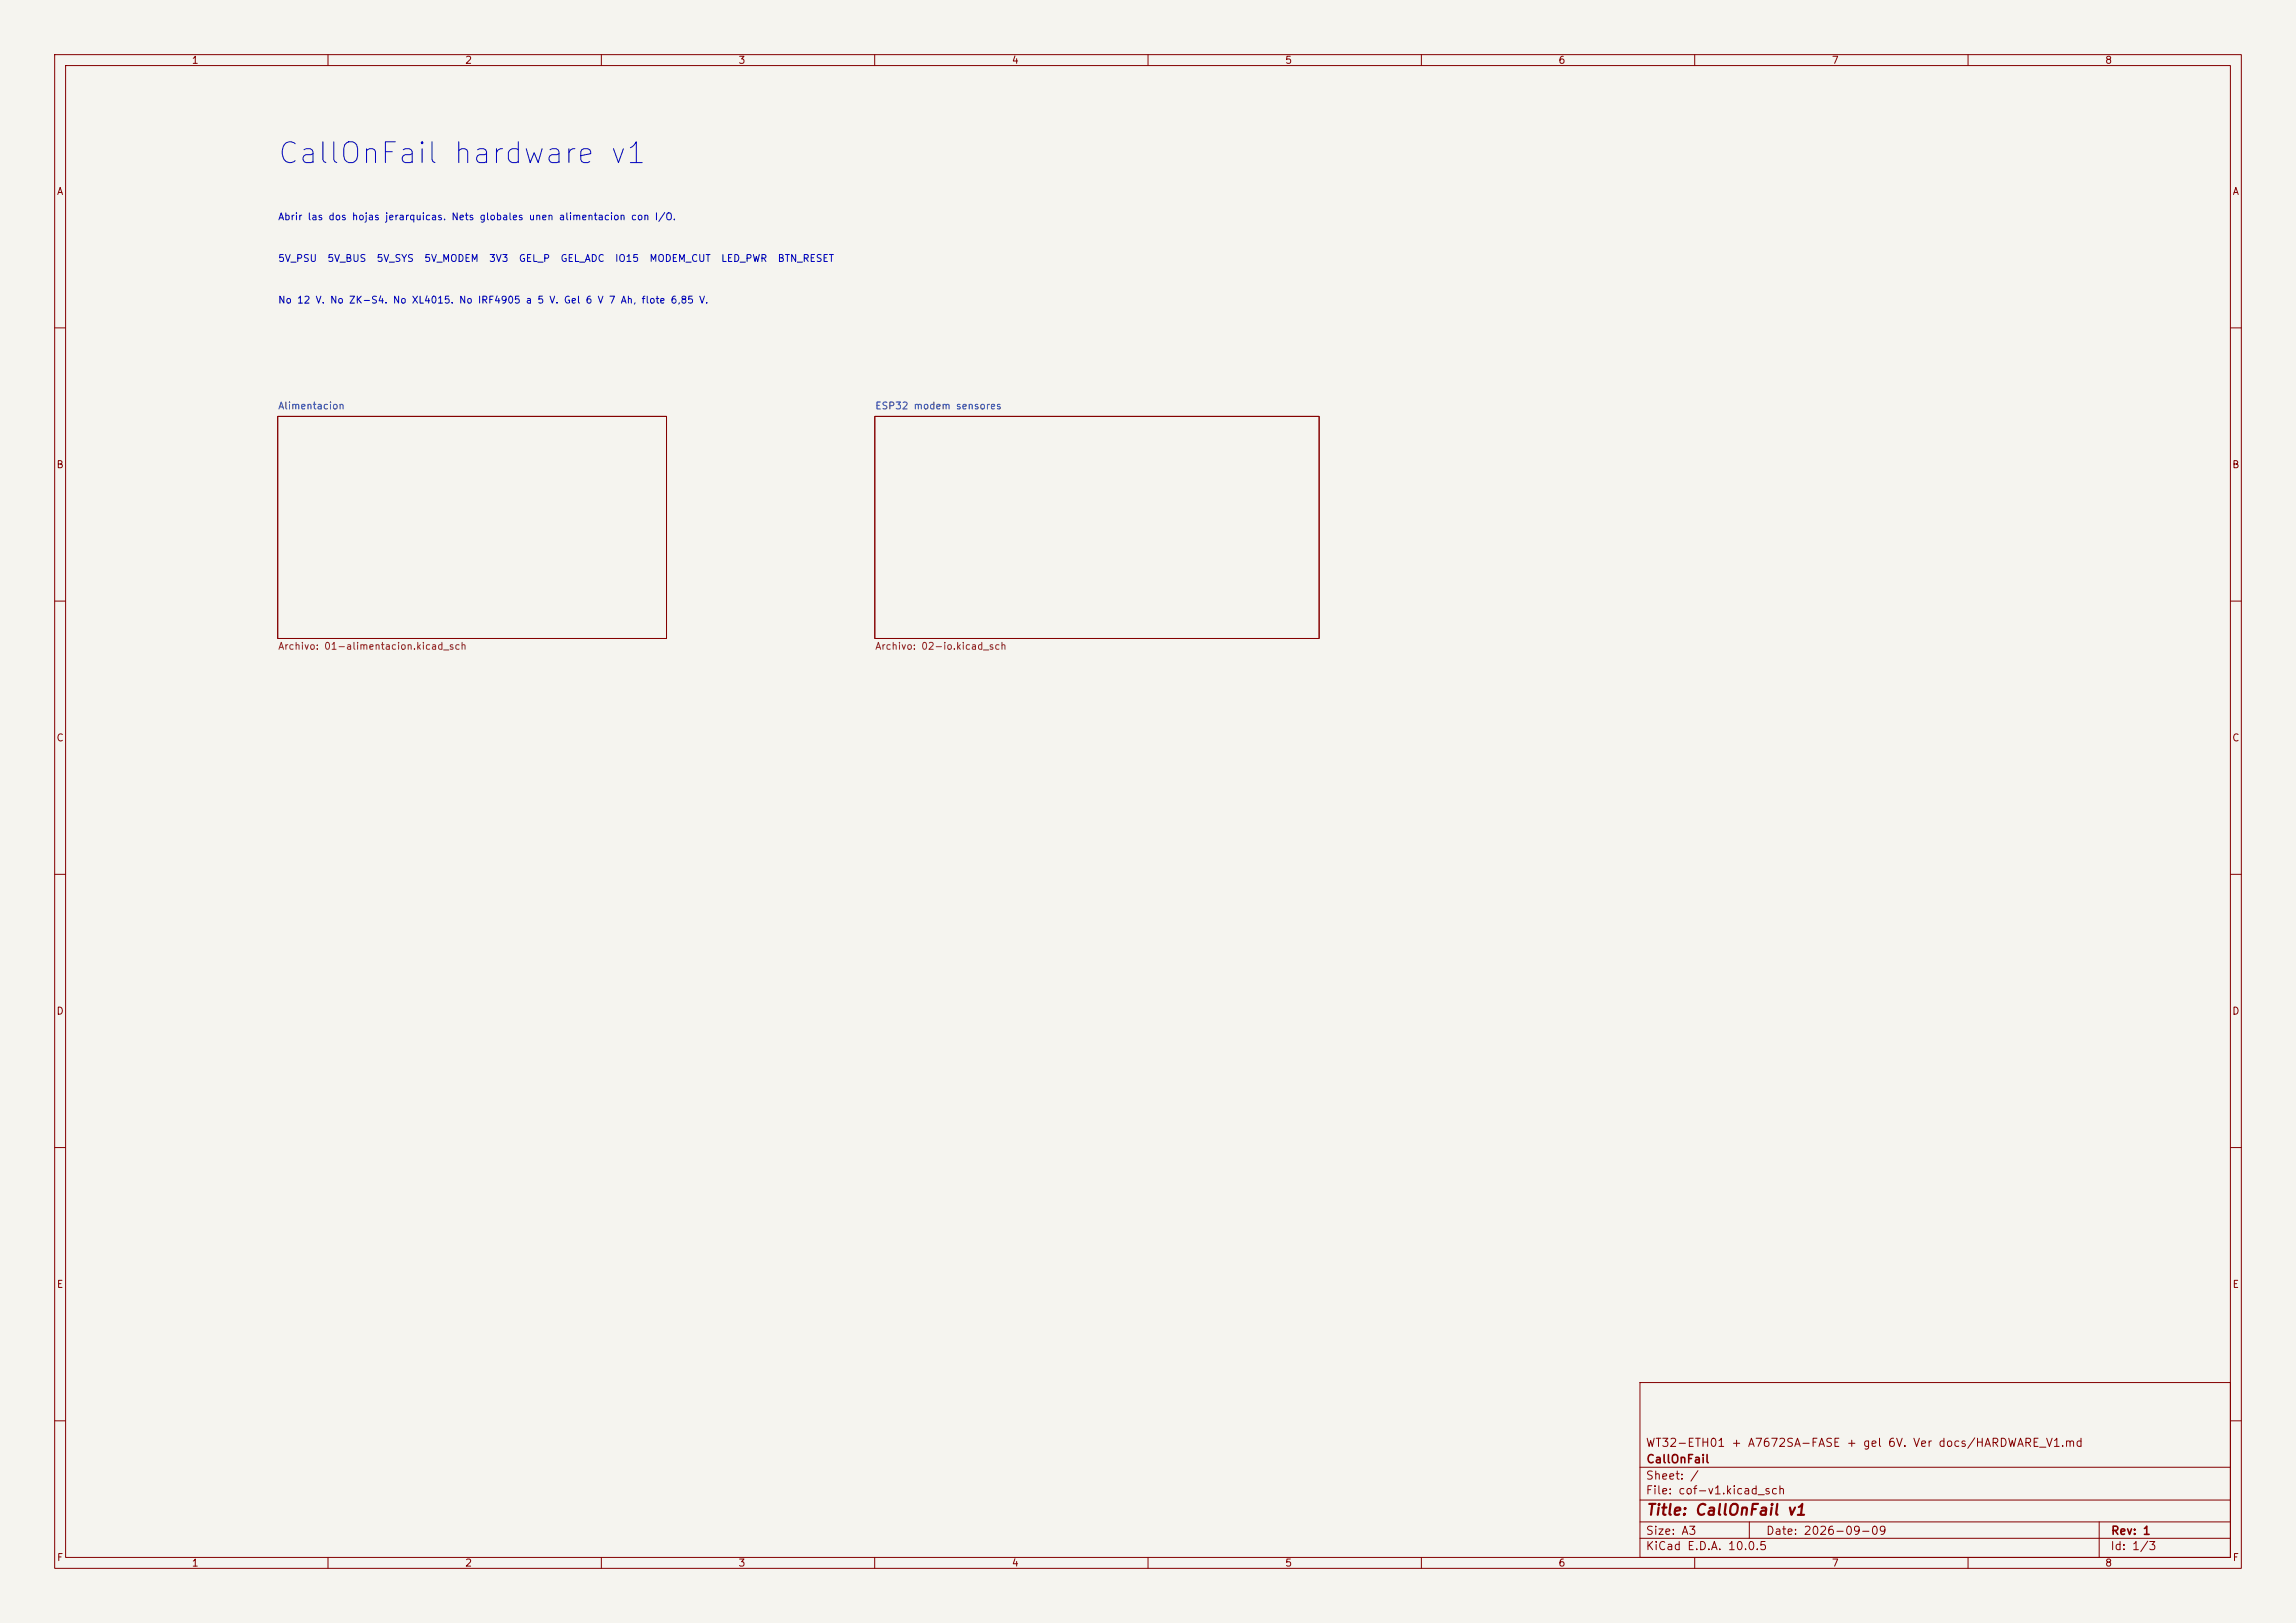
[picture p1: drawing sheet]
<svg xmlns="http://www.w3.org/2000/svg" width="420mm" height="297mm" viewBox="0 0 420 297" stroke-linecap="round" stroke-linejoin="round" font-family="sans-serif">
<defs><g id="words">
<text font-size="3.8" fill="#0000c2" x="50.5" y="30.9">CallOnFail hardware v1</text>
<text font-size="2" fill="#840000" x="301" y="277.8">Title: CallOnFail v1</text>
<g font-size="1.5" fill="#840000">
<text x="300.9" y="265.1">WT32-ETH01 + A7672SA-FASE + gel 6V. Ver docs/HARDWARE_V1.md</text>
<text x="301" y="268.1">CallOnFail</text>
<text x="300.9" y="273.8">File: cof-v1.kicad_sch</text>
<text x="300.9" y="271.1">Sheet: /</text>
<text x="300.9" y="281.2">Size: A3</text>
<text x="322.9" y="281.2">Date: 2026-09-09</text>
<text x="386" y="281.2">Rev: 1</text>
<text x="300.9" y="284">KiCad E.D.A. 10.0.5</text>
<text x="385.9" y="284">Id: 1/3</text>
</g>
<g font-size="1.3" fill="#840000">
<text x="35" y="12">1</text>
<text x="85" y="12">2</text>
<text x="135" y="12">3</text>
<text x="185" y="12">4</text>
<text x="235" y="12">5</text>
<text x="285" y="12">6</text>
<text x="335" y="12">7</text>
<text x="385" y="12">8</text>
<text x="10.3" y="36">A</text>
<text x="408.3" y="36">A</text>
<text x="10.2" y="86">B</text>
<text x="408.2" y="86">B</text>
<text x="10.2" y="136">C</text>
<text x="408.2" y="136">C</text>
<text x="10.2" y="186">D</text>
<text x="408.2" y="186">D</text>
<text x="10.3" y="236">E</text>
<text x="408.3" y="236">E</text>
<text x="10.3" y="286">F</text>
<text x="35" y="287">1</text>
<text x="85" y="287">2</text>
<text x="135" y="287">3</text>
<text x="185" y="287">4</text>
<text x="235" y="287">5</text>
<text x="285" y="287">6</text>
<text x="335" y="287">7</text>
<text x="385" y="287">8</text>
<text x="408.3" y="286">F</text>
</g>
<g font-size="1.3" fill="#0000c2">
<text x="50.8" y="40.6">Abrir las dos hojas jerarquicas. Nets globales unen alimentacion con I/O.</text>
<text x="50.8" y="48.2">5V_PSU</text>
<text x="59.8" y="48.2">5V_BUS</text>
<text x="68.8" y="48.2">5V_SYS</text>
<text x="77.5" y="48.2">5V_MODEM</text>
<text x="89.4" y="48.2">3V3</text>
<text x="94.8" y="48.2">GEL_P</text>
<text x="102.4" y="48.2">GEL_ADC</text>
<text x="112.4" y="48.2">IO15</text>
<text x="118.7" y="48.2">MODEM_CUT</text>
<text x="131.8" y="48.2">LED_PWR</text>
<text x="142.2" y="48.2">BTN_RESET</text>
<text x="50.8" y="55.9">No 12 V. No ZK-S4. No XL4015. No IRF4905 a 5 V. Gel 6 V 7 Ah, flote 6,85 V.</text>
</g>
<g font-size="1.3" fill="#006464">
<text x="50.8" y="75.2">Alimentacion</text>
<text x="160" y="75.2">ESP32 modem sensores</text>
</g>
<g font-size="1.3" fill="#725600">
<text x="50.8" y="119.2">Archivo: 01-alimentacion.kicad_sch</text>
<text x="160" y="119.2">Archivo: 02-io.kicad_sch</text>
</g>
</g></defs>
<path d="M0 0h420v297h-420z" fill="#f5f4ef" stroke="#f5f4ef" stroke-width=".18"/>
<g fill="none" stroke="#840000" stroke-width=".18">
<path d="M10 10h400v277h-400zM12 12h396v273h-396zM60 10v2M110 10v2M160 10v2M210 10v2M260 10v2M310 10v2M360 10v2M10 60h2M50.8 76.2h71.1v40.6h-71.1zM160 76.2h81.3v40.6h-81.3z"/>
<path d="M408 60h2M10 110h2M408 110h2M10 160h2M408 160h2M10 210h2M408 210h2M300 253h108v32h-108zM10 260h2M300 278.5h108M300 274.5h108M300 268.5h108"/>
<path d="M320 278.5v3M384 278.5v6.5M408 260h2M60 285v2M110 285v2M160 285v2M210 285v2M260 285v2M300 281.5h108M310 285v2M360 285v2"/>
</g>
<use href="#words"/>
</svg>
